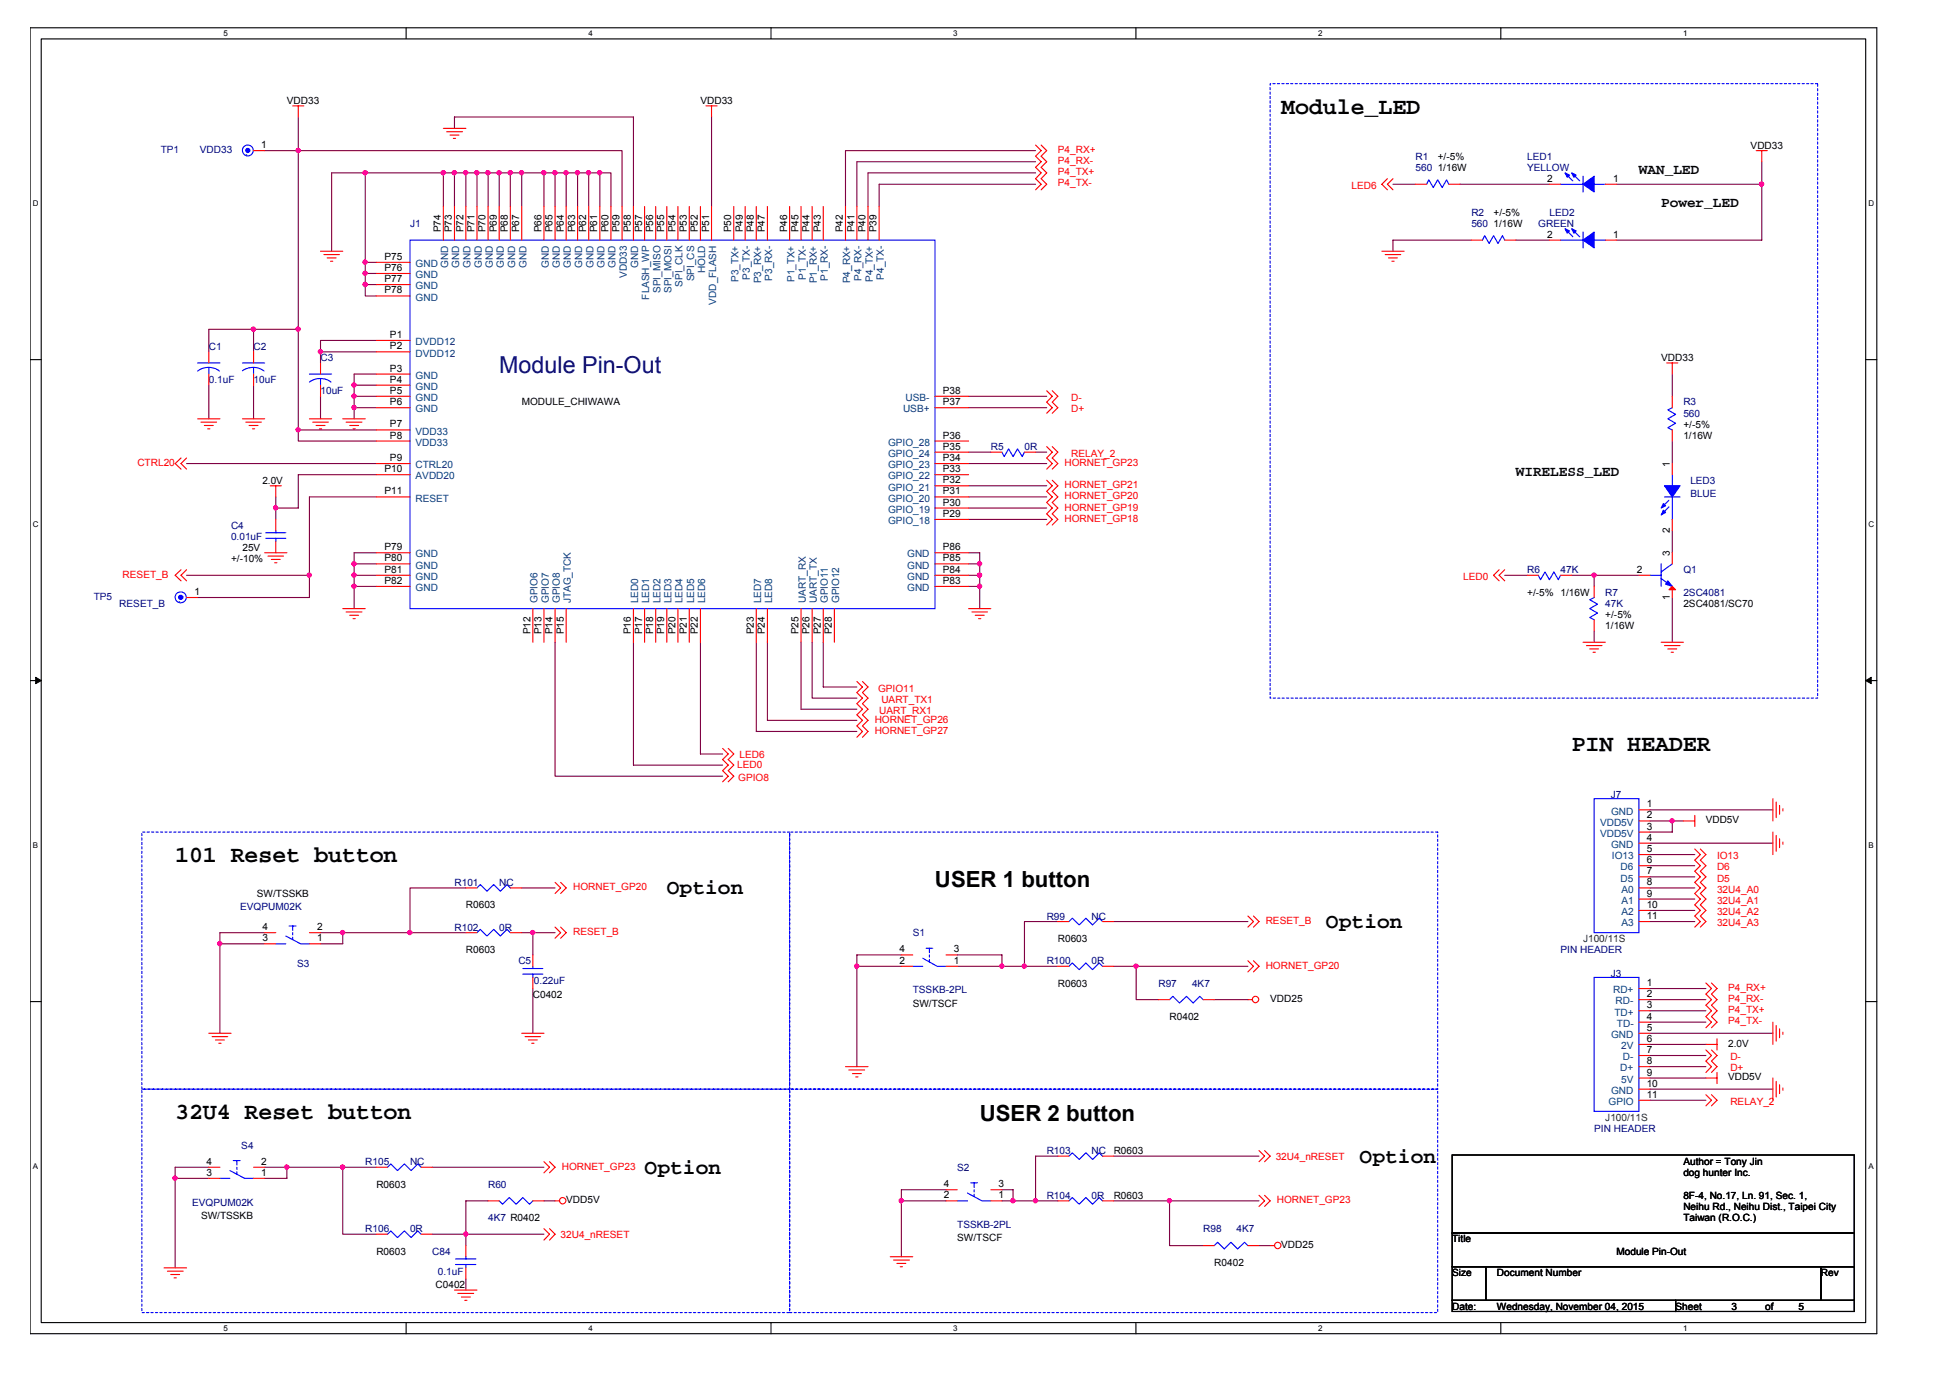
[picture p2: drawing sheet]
<svg xmlns="http://www.w3.org/2000/svg" width="297mm" height="210mm" viewBox="0 0 297 210" stroke-linecap="round" stroke-linejoin="round" font-family="sans-serif">
<defs><g id="words">
<g font-size="3.6">
<text x="195.2" y="17.4">Module_LED</text>
<text x="239.4" y="114.3">PIN HEADER</text>
<text x="26.7" y="131.4">101 Reset button</text>
<text x="26.7" y="170.5">32U4 Reset button</text>
</g>
<text font-size="3.6" fill="#000080" x="76" y="56.8">Module Pin-Out</text>
<g font-size="3.4">
<text x="142.4" y="135">USER 1 button</text>
<text x="149.2" y="170.8">USER 2 button</text>
</g>
<g font-size="3.2">
<text x="101.6" y="136.2">Option</text>
<text x="202" y="141.4">Option</text>
<text x="98.2" y="178.8">Option</text>
<text x="207.1" y="177.1">Option</text>
</g>
<g font-size="2.2">
<text x="249.7" y="26.5">WAN_LED</text>
<text x="253" y="31.6">Power_LED</text>
<text x="230.9" y="72.4">WIRELESS_LED</text>
</g>
<g font-size="1.5">
<text x="43.7" y="15.8">VDD33</text>
<text x="106.7" y="15.8">VDD33</text>
<text x="39.8" y="22.6">1</text>
<text x="266.7" y="22.6">VDD33</text>
<text x="219" y="24.3">+/-5%</text>
<text x="219" y="26">1/16W</text>
<text x="235.7" y="27.7">2</text>
<text x="245.7" y="27.7">1</text>
<text x="67.2" y="35.4" transform="rotate(-90 67.2 35.4)">P74</text>
<text x="68.8" y="35.4" transform="rotate(-90 68.8 35.4)">P73</text>
<text x="70.6" y="35.4" transform="rotate(-90 70.6 35.4)">P72</text>
<text x="72.3" y="35.4" transform="rotate(-90 72.3 35.4)">P71</text>
<text x="74" y="35.4" transform="rotate(-90 74 35.4)">P70</text>
<text x="75.7" y="35.4" transform="rotate(-90 75.7 35.4)">P69</text>
<text x="77.4" y="35.4" transform="rotate(-90 77.4 35.4)">P68</text>
<text x="79.1" y="35.4" transform="rotate(-90 79.1 35.4)">P67</text>
<text x="82.5" y="35.4" transform="rotate(-90 82.5 35.4)">P66</text>
<text x="84.2" y="35.4" transform="rotate(-90 84.2 35.4)">P65</text>
<text x="85.9" y="35.4" transform="rotate(-90 85.9 35.4)">P64</text>
<text x="87.6" y="35.4" transform="rotate(-90 87.6 35.4)">P63</text>
<text x="89.3" y="35.4" transform="rotate(-90 89.3 35.4)">P62</text>
<text x="91" y="35.4" transform="rotate(-90 91 35.4)">P61</text>
<text x="92.7" y="35.4" transform="rotate(-90 92.7 35.4)">P60</text>
<text x="94.4" y="35.4" transform="rotate(-90 94.4 35.4)">P59</text>
<text x="96.1" y="35.4" transform="rotate(-90 96.1 35.4)">P58</text>
<text x="97.8" y="35.4" transform="rotate(-90 97.8 35.4)">P57</text>
<text x="99.5" y="35.4" transform="rotate(-90 99.5 35.4)">P56</text>
<text x="101.2" y="35.4" transform="rotate(-90 101.2 35.4)">P55</text>
<text x="102.9" y="35.4" transform="rotate(-90 102.9 35.4)">P54</text>
<text x="104.6" y="35.4" transform="rotate(-90 104.6 35.4)">P53</text>
<text x="106.3" y="35.4" transform="rotate(-90 106.3 35.4)">P52</text>
<text x="108" y="35.4" transform="rotate(-90 108 35.4)">P51</text>
<text x="111.4" y="35.4" transform="rotate(-90 111.4 35.4)">P50</text>
<text x="113.1" y="35.4" transform="rotate(-90 113.1 35.4)">P49</text>
<text x="114.8" y="35.4" transform="rotate(-90 114.8 35.4)">P48</text>
<text x="116.5" y="35.4" transform="rotate(-90 116.5 35.4)">P47</text>
<text x="119.9" y="35.4" transform="rotate(-90 119.9 35.4)">P46</text>
<text x="121.6" y="35.4" transform="rotate(-90 121.6 35.4)">P45</text>
<text x="123.3" y="35.4" transform="rotate(-90 123.3 35.4)">P44</text>
<text x="125" y="35.4" transform="rotate(-90 125 35.4)">P43</text>
<text x="128.4" y="35.4" transform="rotate(-90 128.4 35.4)">P42</text>
<text x="130.1" y="35.4" transform="rotate(-90 130.1 35.4)">P41</text>
<text x="131.8" y="35.4" transform="rotate(-90 131.8 35.4)">P40</text>
<text x="133.5" y="35.4" transform="rotate(-90 133.5 35.4)">P39</text>
<text x="227.5" y="32.9">+/-5%</text>
<text x="227.5" y="34.5">1/16W</text>
<text x="58.6" y="39.6">P75</text>
<text x="58.6" y="41.3">P76</text>
<text x="235.7" y="36.2">2</text>
<text x="245.7" y="36.2">1</text>
<text x="58.6" y="43">P77</text>
<text x="58.6" y="44.7">P78</text>
<text x="59.4" y="51.5">P1</text>
<text x="59.4" y="53.2">P2</text>
<text x="59.4" y="56.6">P3</text>
<text x="59.4" y="58.3">P4</text>
<text x="59.4" y="60">P5</text>
<text x="143.6" y="60">P38</text>
<text x="253" y="55">VDD33</text>
<text x="59.4" y="65.1">P7</text>
<text x="59.4" y="61.7">P6</text>
<text x="79.5" y="61.8">MODULE_CHIWAWA</text>
<text x="143.6" y="61.7">P37</text>
<text x="256.4" y="65.2">+/-5%</text>
<text x="58.6" y="71.9">P10</text>
<text x="59.4" y="66.8">P8</text>
<text x="59.4" y="70.2">P9</text>
<text x="143.6" y="71.9">P33</text>
<text x="143.6" y="70.2">P34</text>
<text x="143.6" y="68.5">P35</text>
<text x="143.6" y="66.8">P36</text>
<text x="254.4" y="71.1" transform="rotate(-90 254.4 71.1)">1</text>
<text x="256.4" y="66.9">1/16W</text>
<text x="40" y="73.7">2.0V</text>
<text x="58.6" y="75.3">P11</text>
<text x="143.6" y="77">P30</text>
<text x="143.6" y="75.3">P31</text>
<text x="143.6" y="73.6">P32</text>
<text x="36.9" y="83.9">25V</text>
<text x="58.6" y="83.8">P79</text>
<text x="143.6" y="83.8">P86</text>
<text x="143.6" y="78.7">P29</text>
<text x="254.4" y="81.2" transform="rotate(-90 254.4 81.2)">2</text>
<text x="35.2" y="85.6">+/-10%</text>
<text x="58.6" y="85.5">P80</text>
<text x="58.6" y="87.2">P81</text>
<text x="58.6" y="88.9">P82</text>
<text x="143.6" y="88.9">P83</text>
<text x="143.6" y="87.2">P84</text>
<text x="143.6" y="85.5">P85</text>
<text x="249.3" y="87.2">2</text>
<text x="254.4" y="84.7" transform="rotate(-90 254.4 84.7)">3</text>
<text x="29.6" y="90.6">1</text>
<text x="232.6" y="90.7">+/-5% 1/16W</text>
<text x="244.5" y="94.1">+/-5%</text>
<text x="244.5" y="95.8">1/16W</text>
<text x="254.4" y="91.4" transform="rotate(-90 254.4 91.4)">1</text>
<text x="256.4" y="92.4">2SC4081/SC70</text>
<text x="80.8" y="96.6" transform="rotate(-90 80.8 96.6)">P12</text>
<text x="82.5" y="96.6" transform="rotate(-90 82.5 96.6)">P13</text>
<text x="84.2" y="96.6" transform="rotate(-90 84.2 96.6)">P14</text>
<text x="85.9" y="96.6" transform="rotate(-90 85.9 96.6)">P15</text>
<text x="96.1" y="96.6" transform="rotate(-90 96.1 96.6)">P16</text>
<text x="97.8" y="96.6" transform="rotate(-90 97.8 96.6)">P17</text>
<text x="99.5" y="96.6" transform="rotate(-90 99.5 96.6)">P18</text>
<text x="101.2" y="96.6" transform="rotate(-90 101.2 96.6)">P19</text>
<text x="102.9" y="96.6" transform="rotate(-90 102.9 96.6)">P20</text>
<text x="104.6" y="96.6" transform="rotate(-90 104.6 96.6)">P21</text>
<text x="106.3" y="96.6" transform="rotate(-90 106.3 96.6)">P22</text>
<text x="114.8" y="96.6" transform="rotate(-90 114.8 96.6)">P23</text>
<text x="116.5" y="96.6" transform="rotate(-90 116.5 96.6)">P24</text>
<text x="121.6" y="96.6" transform="rotate(-90 121.6 96.6)">P25</text>
<text x="123.3" y="96.6" transform="rotate(-90 123.3 96.6)">P26</text>
<text x="125" y="96.6" transform="rotate(-90 125 96.6)">P27</text>
<text x="126.7" y="96.6" transform="rotate(-90 126.7 96.6)">P28</text>
<text x="250.8" y="123">1</text>
<text x="250.8" y="124.7">2</text>
<text x="259.9" y="125.4">VDD5V</text>
<text x="250.8" y="128.1">4</text>
<text x="250.8" y="126.4">3</text>
<text x="250.8" y="131.5">6</text>
<text x="250.8" y="129.8">5</text>
<text x="39.1" y="136.7">SW/TSSKB</text>
<text x="250.8" y="136.6">9</text>
<text x="250.8" y="134.9">8</text>
<text x="250.8" y="133.2">7</text>
<text x="40" y="143.4">3</text>
<text x="40" y="141.7">4</text>
<text x="48.3" y="143.4">1</text>
<text x="48.3" y="141.7">2</text>
<text x="71" y="138.3">R0603</text>
<text x="161.1" y="143.5">R0603</text>
<text x="250.8" y="138.3">10</text>
<text x="250.8" y="140">11</text>
<text x="71" y="145.2">R0603</text>
<text x="137" y="146.8">2</text>
<text x="137" y="145.1">4</text>
<text x="145.3" y="146.8">1</text>
<text x="145.3" y="145.1">3</text>
<text x="81.2" y="152">C0402</text>
<text x="139" y="153.3">SW/TSCF</text>
<text x="161.1" y="150.3">R0603</text>
<text x="178.2" y="155.4">R0402</text>
<text x="193.5" y="152.7">VDD25</text>
<text x="250.8" y="151.9">2</text>
<text x="250.8" y="150.2">1</text>
<text x="250.8" y="155.3">4</text>
<text x="250.8" y="153.6">3</text>
<text x="250.8" y="157">5</text>
<text x="250.8" y="158.7">6</text>
<text x="250.8" y="160.4">7</text>
<text x="263.2" y="159.5">2.0V</text>
<text x="250.8" y="165.5">10</text>
<text x="250.8" y="167.2">11</text>
<text x="250.8" y="163.8">9</text>
<text x="250.8" y="162.1">8</text>
<text x="263.2" y="164.5">VDD5V</text>
<text x="31.5" y="179.1">3</text>
<text x="31.5" y="177.4">4</text>
<text x="39.8" y="179.1">1</text>
<text x="39.8" y="177.4">2</text>
<text x="169.6" y="175.8">R0603</text>
<text x="256.4" y="179.2">dog hunter Inc.</text>
<text x="256.4" y="177.5">Author = Tony Jin</text>
<text x="30.6" y="185.7">SW/TSSKB</text>
<text x="57.3" y="180.9">R0603</text>
<text x="86.2" y="183.3">VDD5V</text>
<text x="143.8" y="182.5">2</text>
<text x="143.8" y="180.8">4</text>
<text x="152.1" y="182.5">1</text>
<text x="152.1" y="180.8">3</text>
<text x="169.6" y="182.6">R0603</text>
<text x="256.4" y="182.6">8F-4, No.17, Ln. 91, Sec. 1,</text>
<text x="256.4" y="184.3">Neihu Rd., Neihu Dist., Taipei City</text>
<text x="57.3" y="191.1">R0603</text>
<text x="145.8" y="189.1">SW/TSCF</text>
<text x="195.2" y="190.1">VDD25</text>
<text x="221.2" y="189.2">Title</text>
<text x="246.2" y="191.1">Module Pin-Out</text>
<text x="256.4" y="186">Taiwan (R.O.C.)</text>
<text x="66.4" y="196.2">C0402</text>
<text x="185" y="192.8">R0402</text>
<text x="221.2" y="194.4">Size</text>
<text x="228" y="194.4">Document Number</text>
<text x="277.4" y="194.4">Rev</text>
<text x="221.2" y="199.5">Date:</text>
<text x="228" y="199.5">Wednesday, November 04, 2015</text>
<text x="255.2" y="199.5">Sheet</text>
<text x="263.8" y="199.5">3</text>
<text x="268.9" y="199.5">of</text>
<text x="274" y="199.5">5</text>
</g>
<g font-size="1.5" fill="#000080">
<text x="24.5" y="23.3">TP1</text>
<text x="30.5" y="23.3">VDD33</text>
<text x="215.6" y="24.3">R1</text>
<text x="215.6" y="26">560</text>
<text x="232.6" y="24.3">LED1</text>
<text x="232.6" y="26">YELLOW</text>
<text x="62.5" y="34.5">J1</text>
<text x="224.1" y="32.9">R2</text>
<text x="224.1" y="34.5">560</text>
<text x="234.3" y="34.5">GREEN</text>
<text x="236" y="32.9">LED2</text>
<text x="31.8" y="53.3">C1</text>
<text x="38.6" y="53.3">C2</text>
<text x="31.8" y="58.4">0.1uF</text>
<text x="38.6" y="58.4">10uF</text>
<text x="48.8" y="55">C3</text>
<text x="48.8" y="60.1">10uF</text>
<text x="256.4" y="61.8">R3</text>
<text x="256.4" y="63.5">560</text>
<text x="150.9" y="68.6">R5</text>
<text x="156.1" y="68.6">0R</text>
<text x="257.5" y="73.7">LED3</text>
<text x="257.5" y="75.7">BLUE</text>
<text x="35.2" y="80.5">C4</text>
<text x="35.2" y="82.2">0.01uF</text>
<text x="232.6" y="87.3">R6</text>
<text x="237.7" y="87.3">47K</text>
<text x="256.4" y="87.3">Q1</text>
<text x="14.3" y="91.4">TP5</text>
<text x="18.2" y="92.4">RESET_B</text>
<text x="244.5" y="90.7">R7</text>
<text x="244.5" y="92.4">47K</text>
<text x="256.4" y="90.7">2SC4081</text>
<text x="245.4" y="121.5">J7</text>
<text x="69.2" y="135">R101</text>
<text x="76" y="135">NC</text>
<text x="36.6" y="138.7">EVQPUM02K</text>
<text x="69.2" y="141.8">R102</text>
<text x="76" y="141.8">0R</text>
<text x="139" y="142.6">S1</text>
<text x="159.4" y="140.1">R99</text>
<text x="166.3" y="140.1">NC</text>
<text x="45.3" y="147.4">S3</text>
<text x="79" y="146.9">C5</text>
<text x="81.3" y="149.9">0.22uF</text>
<text x="159.4" y="146.9">R100</text>
<text x="166.3" y="146.9">0R</text>
<text x="237.7" y="145.2">PIN HEADER</text>
<text x="245.4" y="148.8">J3</text>
<text x="139" y="151.3">TSSKB-2PL</text>
<text x="176.5" y="150.3">R97</text>
<text x="181.6" y="150.3">4K7</text>
<text x="242.8" y="172.4">PIN HEADER</text>
<text x="36.8" y="175">S4</text>
<text x="55.6" y="177.5">R105</text>
<text x="62.5" y="177.5">NC</text>
<text x="145.8" y="178.3">S2</text>
<text x="159.4" y="175.8">R103</text>
<text x="166.3" y="175.8">NC</text>
<text x="29.3" y="183.6">EVQPUM02K</text>
<text x="74.4" y="180.9">R60</text>
<text x="159.4" y="182.6">R104</text>
<text x="166.3" y="182.6">0R</text>
<text x="55.6" y="187.7">R106</text>
<text x="62.5" y="187.7">0R</text>
<text x="65.8" y="191.1">C84</text>
<text x="74.4" y="186">4K7 R0402</text>
<text x="145.8" y="187">TSSKB-2PL</text>
<text x="183.3" y="187.7">R98</text>
<text x="188.4" y="187.7">4K7</text>
<text x="66.7" y="194.2">0.1uF</text>
</g>
<g font-size="1.5" fill="#004080">
<text x="37.4" y="23.7">.</text>
<text x="63.3" y="40.7">GND</text>
<text x="68.3" y="40.8" transform="rotate(-90 68.3 40.8)">GND</text>
<text x="69.9" y="40.8" transform="rotate(-90 69.9 40.8)">GND</text>
<text x="71.7" y="40.8" transform="rotate(-90 71.7 40.8)">GND</text>
<text x="73.4" y="40.8" transform="rotate(-90 73.4 40.8)">GND</text>
<text x="75.1" y="40.8" transform="rotate(-90 75.1 40.8)">GND</text>
<text x="76.8" y="40.8" transform="rotate(-90 76.8 40.8)">GND</text>
<text x="78.5" y="40.8" transform="rotate(-90 78.5 40.8)">GND</text>
<text x="80.2" y="40.8" transform="rotate(-90 80.2 40.8)">GND</text>
<text x="83.6" y="40.8" transform="rotate(-90 83.6 40.8)">GND</text>
<text x="85.3" y="40.8" transform="rotate(-90 85.3 40.8)">GND</text>
<text x="87" y="40.8" transform="rotate(-90 87 40.8)">GND</text>
<text x="88.7" y="40.8" transform="rotate(-90 88.7 40.8)">GND</text>
<text x="90.4" y="40.8" transform="rotate(-90 90.4 40.8)">GND</text>
<text x="92.1" y="40.8" transform="rotate(-90 92.1 40.8)">GND</text>
<text x="93.8" y="40.8" transform="rotate(-90 93.8 40.8)">GND</text>
<text x="97.2" y="40.8" transform="rotate(-90 97.2 40.8)">GND</text>
<text x="107.4" y="41.7" transform="rotate(-90 107.4 41.7)">HOLD</text>
<text x="63.3" y="42.4">GND</text>
<text x="63.3" y="44.1">GND</text>
<text x="63.3" y="45.8">GND</text>
<text x="95.5" y="42.3" transform="rotate(-90 95.5 42.3)">VDD33</text>
<text x="98.9" y="45.6" transform="rotate(-90 98.9 45.6)">FLASH_WP</text>
<text x="100.6" y="44.6" transform="rotate(-90 100.6 44.6)">SPI_MISO</text>
<text x="102.3" y="44.6" transform="rotate(-90 102.3 44.6)">SPI_MOSI</text>
<text x="104" y="43.7" transform="rotate(-90 104 43.7)">SPI_CLK</text>
<text x="105.7" y="42.8" transform="rotate(-90 105.7 42.8)">SPI_CS</text>
<text x="109.1" y="46.4" transform="rotate(-90 109.1 46.4)">VDD_FLASH</text>
<text x="112.5" y="43" transform="rotate(-90 112.5 43)">P3_TX+</text>
<text x="114.2" y="42.6" transform="rotate(-90 114.2 42.6)">P3_TX-</text>
<text x="115.9" y="43.1" transform="rotate(-90 115.9 43.1)">P3_RX+</text>
<text x="117.6" y="42.8" transform="rotate(-90 117.6 42.8)">P3_RX-</text>
<text x="121" y="43" transform="rotate(-90 121 43)">P1_TX+</text>
<text x="122.7" y="42.6" transform="rotate(-90 122.7 42.6)">P1_TX-</text>
<text x="124.4" y="43.1" transform="rotate(-90 124.4 43.1)">P1_RX+</text>
<text x="126.1" y="42.8" transform="rotate(-90 126.1 42.8)">P1_RX-</text>
<text x="129.5" y="43.1" transform="rotate(-90 129.5 43.1)">P4_RX+</text>
<text x="131.2" y="42.8" transform="rotate(-90 131.2 42.8)">P4_RX-</text>
<text x="132.9" y="43" transform="rotate(-90 132.9 43)">P4_TX+</text>
<text x="134.6" y="42.6" transform="rotate(-90 134.6 42.6)">P4_TX-</text>
<text x="63.3" y="52.6">DVDD12</text>
<text x="63.3" y="54.3">DVDD12</text>
<text x="63.3" y="57.7">GND</text>
<text x="63.3" y="59.4">GND</text>
<text x="63.3" y="61.1">GND</text>
<text x="63.3" y="62.8">GND</text>
<text x="137.6" y="62.8">USB+</text>
<text x="137.9" y="61.1">USB-</text>
<text x="63.3" y="66.2">VDD33</text>
<text x="63.3" y="67.9">VDD33</text>
<text x="63.3" y="71.3">CTRL20</text>
<text x="135.3" y="71.3">GPIO_23</text>
<text x="135.3" y="69.6">GPIO_24</text>
<text x="135.3" y="67.9">GPIO_28</text>
<text x="63.3" y="76.4">RESET</text>
<text x="63.3" y="73">AVDD20</text>
<text x="135.3" y="76.4">GPIO_20</text>
<text x="135.3" y="74.7">GPIO_21</text>
<text x="135.3" y="73">GPIO_22</text>
<text x="135.3" y="79.8">GPIO_18</text>
<text x="135.3" y="78.1">GPIO_19</text>
<text x="63.3" y="84.9">GND</text>
<text x="63.3" y="86.6">GND</text>
<text x="63.3" y="88.3">GND</text>
<text x="138.2" y="88.3">GND</text>
<text x="138.2" y="86.6">GND</text>
<text x="138.2" y="84.9">GND</text>
<text x="27.1" y="91.7">.</text>
<text x="63.3" y="90">GND</text>
<text x="81.9" y="91.9" transform="rotate(-90 81.9 91.9)">GPIO6</text>
<text x="83.6" y="91.9" transform="rotate(-90 83.6 91.9)">GPIO7</text>
<text x="85.3" y="91.9" transform="rotate(-90 85.3 91.9)">GPIO8</text>
<text x="87" y="91.9" transform="rotate(-90 87 91.9)">JTAG_TCK</text>
<text x="97.2" y="91.9" transform="rotate(-90 97.2 91.9)">LED0</text>
<text x="98.9" y="91.9" transform="rotate(-90 98.9 91.9)">LED1</text>
<text x="100.6" y="91.9" transform="rotate(-90 100.6 91.9)">LED2</text>
<text x="102.3" y="91.9" transform="rotate(-90 102.3 91.9)">LED3</text>
<text x="104" y="91.9" transform="rotate(-90 104 91.9)">LED4</text>
<text x="105.7" y="91.9" transform="rotate(-90 105.7 91.9)">LED5</text>
<text x="107.4" y="91.9" transform="rotate(-90 107.4 91.9)">LED6</text>
<text x="115.9" y="91.9" transform="rotate(-90 115.9 91.9)">LED7</text>
<text x="117.6" y="91.9" transform="rotate(-90 117.6 91.9)">LED8</text>
<text x="122.7" y="91.9" transform="rotate(-90 122.7 91.9)">UART_RX</text>
<text x="124.4" y="91.9" transform="rotate(-90 124.4 91.9)">UART_TX</text>
<text x="126.1" y="91.9" transform="rotate(-90 126.1 91.9)">GPIO11</text>
<text x="127.8" y="91.9" transform="rotate(-90 127.8 91.9)">GPIO12</text>
<text x="138.2" y="90">GND</text>
<text x="243.7" y="125.8">VDD5V</text>
<text x="245.4" y="124.1">GND</text>
<text x="243.7" y="127.5">VDD5V</text>
<text x="245.4" y="129.2">GND</text>
<text x="245.5" y="130.9">IO13</text>
<text x="246.9" y="132.6">D6</text>
<text x="246.9" y="134.3">D5</text>
<text x="247" y="137.7">A1</text>
<text x="247" y="136">A0</text>
<text x="247" y="139.4">A2</text>
<text x="247" y="141.1">A3</text>
<text x="245.7" y="151.3">RD+</text>
<text x="245.9" y="154.7">TD+</text>
<text x="246.1" y="153">RD-</text>
<text x="245.4" y="158.1">GND</text>
<text x="246.3" y="156.4">TD-</text>
<text x="246.9" y="159.8">2V</text>
<text x="247.2" y="161.5">D-</text>
<text x="245.4" y="166.6">GND</text>
<text x="246.8" y="163.2">D+</text>
<text x="246.9" y="164.9">5V</text>
<text x="245" y="168.3">GPIO</text>
</g>
<g font-size="1.5" fill="#f00">
<text x="161.1" y="23.3">P4_RX+</text>
<text x="161.1" y="28.4">P4_TX-</text>
<text x="161.1" y="26.7">P4_TX+</text>
<text x="161.1" y="25">P4_RX-</text>
<text x="205.9" y="28.8">LED6</text>
<text x="163.2" y="62.8">D+</text>
<text x="163.2" y="61.1">D-</text>
<text x="20.9" y="71">CTRL20</text>
<text x="162.2" y="71">HORNET_GP23</text>
<text x="163.2" y="69.6">RELAY_2</text>
<text x="162.2" y="74.4">HORNET_GP21</text>
<text x="162.2" y="76.1">HORNET_GP20</text>
<text x="162.2" y="77.8">HORNET_GP19</text>
<text x="162.2" y="79.5">HORNET_GP18</text>
<text x="18.7" y="88">RESET_B</text>
<text x="222.9" y="88.3">LED0</text>
<text x="133.7" y="105.4">GPIO11</text>
<text x="134.3" y="107.1">UART_TX1</text>
<text x="133.2" y="110.1">HORNET_GP26</text>
<text x="133.2" y="111.8">HORNET_GP27</text>
<text x="133.9" y="108.8">UART_RX1</text>
<text x="112.3" y="116.9">LED0</text>
<text x="112.5" y="119">GPIO8</text>
<text x="112.7" y="115.4">LED6</text>
<text x="261.5" y="130.9">IO13</text>
<text x="87.3" y="135.6">HORNET_GP20</text>
<text x="261.5" y="136">32U4_A0</text>
<text x="261.5" y="137.7">32U4_A1</text>
<text x="261.5" y="134.3">D5</text>
<text x="261.5" y="132.6">D6</text>
<text x="87.3" y="142.5">RESET_B</text>
<text x="192.8" y="140.8">RESET_B</text>
<text x="261.5" y="139.4">32U4_A2</text>
<text x="261.5" y="141.1">32U4_A3</text>
<text x="192.8" y="147.5">HORNET_GP20</text>
<text x="263.2" y="154.3">P4_TX+</text>
<text x="263.2" y="152.7">P4_RX-</text>
<text x="263.2" y="151">P4_RX+</text>
<text x="263.2" y="156">P4_TX-</text>
<text x="263.6" y="161.5">D-</text>
<text x="263.6" y="163.2">D+</text>
<text x="263.6" y="168.3">RELAY_2</text>
<text x="85.6" y="178.2">HORNET_GP23</text>
<text x="194.3" y="176.7">32U4_nRESET</text>
<text x="194.5" y="183.3">HORNET_GP23</text>
<text x="85.4" y="188.6">32U4_nRESET</text>
</g>
<g font-size="1.5" fill="#008000">
<text x="241.1" y="143.5">J100/11S</text>
<text x="244.5" y="170.7">J100/11S</text>
</g>
<g font-size="1.2">
<text x="34.1" y="5.5">5</text>
<text x="89.6" y="5.5">4</text>
<text x="145.2" y="5.5">3</text>
<text x="200.8" y="5.5">2</text>
<text x="256.4" y="5.5">1</text>
<text x="5" y="31.5">D</text>
<text x="284.6" y="31.5">D</text>
<text x="5" y="80.3">C</text>
<text x="284.6" y="80.3">C</text>
<text x="5" y="129.2">B</text>
<text x="284.6" y="129.2">B</text>
<text x="5" y="178.1">A</text>
<text x="284.6" y="178.1">A</text>
<text x="34.1" y="202.7">5</text>
<text x="89.6" y="202.7">4</text>
<text x="145.2" y="202.7">3</text>
<text x="200.8" y="202.7">2</text>
<text x="256.4" y="202.7">1</text>
</g>
</g></defs>
<path d="M4.6 4.2h281.3v199h-281.3zM6.3 5.9h277.9v195.6h-277.9z" fill="none" stroke="#000" stroke-width=".17"/>
<g fill="#fff">
<path d="M34.1 4.4h.6v1.4h-.6z"/>
<path d="M34.1 201.6h.6v1.4h-.6z"/>
</g>
<path d="M61.9 4.2v1.7M61.9 201.5v1.7" fill="none" stroke="#000" stroke-width=".17"/>
<g fill="#fff">
<path d="M89.6 4.4h.7v1.4h-.7z"/>
<path d="M89.6 201.6h.7v1.4h-.7z"/>
</g>
<path d="M117.4 4.2v1.7M117.4 201.5v1.7" fill="none" stroke="#000" stroke-width=".17"/>
<g fill="#fff">
<path d="M145.2 4.4h.7v1.4h-.7z"/>
<path d="M145.2 201.6h.7v1.4h-.7z"/>
</g>
<path d="M173 4.2v1.7M173 201.5v1.7" fill="none" stroke="#000" stroke-width=".17"/>
<g fill="#fff">
<path d="M200.8 4.4h.6v1.4h-.6z"/>
<path d="M200.8 201.6h.6v1.4h-.6z"/>
</g>
<path d="M228.6 4.2v1.7M228.6 201.5v1.7" fill="none" stroke="#000" stroke-width=".17"/>
<g fill="#fff">
<path d="M256.4 4.4h.6v1.4h-.6z"/>
<path d="M256.4 201.6h.6v1.4h-.6z"/>
<path d="M5 30.4h.8v1.3h-.8z"/>
<path d="M284.6 30.4h.8v1.3h-.8z"/>
<path d="M5 79.2h.8v1.4h-.8z"/>
<path d="M284.6 79.2h.8v1.4h-.8z"/>
</g>
<path d="M4.6 54.8h1.7M284.2 54.8h1.7" fill="none" stroke="#000" stroke-width=".17"/>
<g fill="#fff">
<path d="M5 128.1h.8v1.4h-.8z"/>
<path d="M284.6 128.1h.8v1.4h-.8z"/>
</g>
<path d="M4.6 103.7h1.7M284.2 103.7h1.7" fill="none" stroke="#000" stroke-width=".17"/>
<path d="M5.4 103.2l.9 .5-.9 .4zM284.2 103.7l.8-.5v.9z" fill="#000" stroke="#000" stroke-width=".15"/>
<g fill="#fff">
<path d="M5 177h.8v1.3h-.8z"/>
<path d="M284.6 177h.8v1.3h-.8z"/>
</g>
<path d="M4.6 152.6h1.7M284.2 152.6h1.7M221.2 175.9h61.3v11.9h-61.3zM221.2 187.8h61.3v5.2h-61.3zM221.2 193h5.1v5.1h-5.1zM221.2 198.1h34v1.7h-34zM226.3 193h51.1v5.1h-51.1zM255.2 198.1h27.3v1.7h-27.3zM277.4 193h5.1v5.1h-5.1z" fill="none" stroke="#000" stroke-width=".17"/>
<path d="M193.5 12.7h83.4v93.6h-83.4zM21.6 126.7h98.7v39.2h-98.7zM120.3 126.7h98.7v39.2h-98.7zM21.6 165.9h98.7v34h-98.7zM120.3 165.9h98.7v34h-98.7z" fill="none" stroke="#00f" stroke-width=".17" stroke-dasharray=".3 .3"/>
<g fill="none" stroke="#800040" stroke-width=".17">
<path d="M45.4 17.8v32.4M69.2 19.6v-1.8h27.3v13.7M108.4 17.8v13.7M40.3 22.9h54.5v8.6M55.6 26.3v13.7h1.7M55.6 40v3.3M67.5 26.3v5.2M69.2 26.3h1.8v5.2M69.2 26.3v5.2M69.2 26.3h-18.7v12M71 26.3h1.7M72.7 26.3h1.7v5.2"/>
<path d="M72.7 26.3v5.2M74.4 26.3h1.6v5.2M76 26.3h1.7v5.2M77.7 26.3h1.8v5.2M79.5 26.3h3.4v5.2M82.9 26.3h1.7v5.2M84.6 26.3h1.6v5.2M86.2 26.3h1.8v5.2M88 26.3h1.7v5.2M89.7 26.3h1.7v5.2M91.4 26.3h1.7v5.2M157.7 28.1h-23.8v3.4"/>
<path d="M157.7 26.3h-25.5v5.2M157.7 24.6h-27.2v6.9M157.7 22.9h-28.9v8.6M212.2 28.1h3.4M222.4 28.1h13.6M224.1 36.6h-11.9v1.7M230.9 36.6h5.1M246.2 28.1h22.2M268.4 24.6v12h-22.2M31.8 58.7v5.1M38.6 50.2v3.4M38.6 58.7v5.1"/>
<path d="M45.4 50.2v15.3h11.9M45.4 50.2h-13.6v3.4M48.8 53.6h8.5M53.9 58.7h3.4M55.6 43.3v1.8h1.7M55.6 41.7h1.7M55.6 43.3h1.7M57.3 51.9h-8.5v3.4M57.3 57h-3.4v3.4M254.7 57v3.4M28.4 70.6h28.9M42 75.7v3.4"/>
<path d="M45.4 65.5v1.7h11.9M48.8 60.4v3.4M53.9 60.4v1.7h3.4M53.9 60.4h3.4M53.9 62.1v1.7M57.3 72.3h-11.9v5.1h-3.4M57.3 75.7h-10.2v15.3h-17M147.5 77.4h11.9M147.5 75.7h11.9M147.5 70.6h11.9M147.5 60.4h11.9M147.5 68.9h3.4"/>
<path d="M147.5 79.1h11.9M147.5 74h11.9M147.5 62.1h11.9M157.7 68.9h1.7M254.7 67.2v3.4M28.4 87.6h18.7M53.9 89.3h3.4M53.9 87.6h3.4M53.9 85.9h3.4M57.3 84.2h-3.4v8.5M84.6 97.8v20.4h25.5M96.5 97.8v18.7h13.6"/>
<path d="M106.7 97.8v17h3.4M115.2 97.8v13.6h15.3M116.9 97.8v11.9h13.6M122 97.8v10.2h8.5M123.7 97.8v8.5h6.8M125.4 97.8v6.8h5.1M147.5 84.2h1.7v8.5M147.5 89.3h1.7M147.5 87.6h1.7M147.5 85.9h1.7M229.2 87.6h3.4M239.4 87.6h10.3"/>
<path d="M242.8 87.6v1.7M242.8 96.1v1.7M254.7 80.8v3.4M254.7 91v6.8M71 135.3h-8.5v6.8M79.5 135.3h5.1M251.3 125.1h5.1M251.3 123.4h18.8M251.3 128.4h18.8M251.3 130.2h6.9M251.3 135.3h6.9M251.3 131.9h6.9"/>
<path d="M251.3 133.6h6.9M251.3 136.9h6.9M251.3 138.7h6.9M254.7 125.1v1.6h-3.4M33.5 143.8h6.8M40.3 142.1h-6.8v15.3M48.8 142.1h22.2M52.2 142.1v1.7h-3.4M79.5 142.1h5.1M81.2 142.1v3.4M81.2 150.6v6.8M130.5 147.2h6.8"/>
<path d="M137.3 145.5h-6.8v17M145.8 145.5h6.8v1.7M145.8 147.2h15.3M161.1 140.4h-5v6.8M169.6 147.2h3.5v5.1h3.4M169.6 140.4h20.5M173.1 147.2h17M185 152.3h5.1M251.3 150.6h8.6M251.3 152.3h8.6M251.3 154h8.6M251.3 155.7h8.6"/>
<path d="M251.3 157.4h18.8M251.3 140.4h6.9M251.3 159.1h8.6M26.7 179.5h5.1M31.8 177.8h-5.1v15.3M40.3 177.8h3.4v1.7h-3.4M43.7 177.8h13.6M52.2 177.8v10.2h5.1M65.8 177.8h17.1M161.1 176.1h-3.4v6.8M169.6 176.1h22.2M251.3 164.2h8.6"/>
<path d="M251.3 162.5h8.6M251.3 160.8h8.6M251.3 165.9h18.8M251.3 167.6h8.6M65.8 188h17.1M71 194.8v1.7M74.4 182.9h-3.4v6.8M82.9 182.9h1.7M137.3 182.9h6.8M144.1 181.2h-6.8v10.2M152.6 181.2h1.7v1.7M152.6 182.9h8.5"/>
<path d="M169.6 182.9h8.6v6.8h5.1M178.2 182.9h13.6M191.8 189.7h1.7"/>
</g>
<g fill="#f0f" stroke="#f0f" stroke-width=".17">
<circle cx="42" cy="77.4" r=".32"/>
<circle cx="45.4" cy="65.5" r=".32"/>
<circle cx="45.4" cy="50.1" r=".32"/>
<circle cx="53.9" cy="58.6" r=".32"/>
<circle cx="53.9" cy="62.1" r=".32"/>
<circle cx="53.9" cy="60.3" r=".32"/>
<circle cx="38.6" cy="50.1" r=".32"/>
<circle cx="45.4" cy="22.9" r=".32"/>
<circle cx="91.3" cy="26.3" r=".32"/>
<circle cx="89.7" cy="26.3" r=".32"/>
<circle cx="88" cy="26.3" r=".32"/>
<circle cx="86.2" cy="26.3" r=".32"/>
<circle cx="84.5" cy="26.3" r=".32"/>
<circle cx="82.8" cy="26.3" r=".32"/>
<circle cx="79.4" cy="26.3" r=".32"/>
<circle cx="149.2" cy="89.3" r=".32"/>
<circle cx="149.2" cy="87.6" r=".32"/>
<circle cx="149.2" cy="85.9" r=".32"/>
<circle cx="77.7" cy="26.3" r=".32"/>
<circle cx="76" cy="26.3" r=".32"/>
<circle cx="74.3" cy="26.3" r=".32"/>
<circle cx="72.6" cy="26.3" r=".32"/>
<circle cx="69.2" cy="26.3" r=".32"/>
<circle cx="70.9" cy="26.3" r=".32"/>
<circle cx="67.5" cy="26.3" r=".32"/>
<circle cx="55.6" cy="39.9" r=".32"/>
<circle cx="55.6" cy="26.3" r=".32"/>
<circle cx="55.6" cy="41.6" r=".32"/>
<circle cx="55.6" cy="43.3" r=".32"/>
<circle cx="53.9" cy="89.3" r=".32"/>
<circle cx="53.9" cy="87.6" r=".32"/>
<circle cx="53.9" cy="85.9" r=".32"/>
<circle cx="48.8" cy="53.6" r=".32"/>
<circle cx="33.5" cy="143.7" r=".32"/>
<circle cx="47.1" cy="87.6" r=".32"/>
<circle cx="242.8" cy="87.6" r=".32"/>
<circle cx="268.3" cy="28" r=".32"/>
<circle cx="130.5" cy="147.2" r=".32"/>
<circle cx="254.7" cy="125" r=".32"/>
<circle cx="26.7" cy="179.5" r=".32"/>
<circle cx="154.3" cy="182.9" r=".32"/>
<circle cx="137.3" cy="182.9" r=".32"/>
<circle cx="173" cy="147.2" r=".32"/>
<circle cx="156" cy="147.2" r=".32"/>
<circle cx="152.6" cy="147.2" r=".32"/>
<circle cx="178.1" cy="182.9" r=".32"/>
<circle cx="157.7" cy="182.9" r=".32"/>
<circle cx="70.9" cy="188" r=".32"/>
<circle cx="52.2" cy="177.8" r=".32"/>
<circle cx="81.1" cy="142" r=".32"/>
<circle cx="62.4" cy="142" r=".32"/>
<circle cx="52.2" cy="142" r=".32"/>
<circle cx="43.7" cy="177.8" r=".32"/>
</g>
<g fill="none" stroke="#f00" stroke-width=".17">
<path d="M44.6 16.1h1.7M45.4 16.1v1.7M67.5 19.6h3.5M107.5 16.1h1.7M108.4 16.1v1.7M38.6 22.9h1.7M48.8 38.3h3.4M49.3 38.8h2.4M49.8 39.3h1.4M50.3 39.8h.4M57.3 40h5.2M67.5 31.5v5.1"/>
<path d="M68 20.1h2.5M68.6 20.6h1.3M69.1 21.1h.3M69.2 31.5v5.1M71 31.5v5.1M72.7 31.5v5.1M74.4 31.5v5.1M76 31.5v5.1M77.7 31.5v5.1M79.5 31.5v5.1M82.9 31.5v5.1M84.6 31.5v5.1"/>
<path d="M86.2 31.5v5.1M88 31.5v5.1M89.7 31.5v5.1M91.4 31.5v5.1M93.1 31.5v5.1M94.8 31.5v5.1M96.5 31.5v5.1M98.2 31.5v5.1M99.9 31.5v5.1M101.6 31.5v5.1M103.3 31.5v5.1M105 31.5v5.1"/>
<path d="M106.7 31.5v5.1M108.4 31.5v5.1M111.8 31.5v5.1M113.5 31.5v5.1M115.2 31.5v5.1M116.9 31.5v5.1M120.3 31.5v5.1M122 31.5v5.1M123.7 31.5v5.1M125.4 31.5v5.1M128.8 31.5v5.1M130.5 31.5v5.1"/>
<path d="M132.2 31.5v5.1M133.9 31.5v5.1M157.7 22.1l.9 .8-.9 .9 .9 .8-.9 .9 .9 .8-.9 .9 .9 .9-.9 .8M158.6 22.1l.8 .8-.8 .9 .8 .8-.8 .9 .8 .8-.8 .9 .8 .9-.8 .8M210.5 38.3h3.4M211 38.8h2.4M211.3 27.2l-.8 .9 .8 .8M211.5 39.3h1.4M212 39.8h.4M212.2 27.2l-.9 .9 .9 .8M215.6 28.1h1.7M220.7 28.1h1.7"/>
<path d="M224.1 36.6h1.7M229.2 36.6h1.7M236 28.1h1.7M236 36.6h1.7M244.5 28.1h1.7M244.5 36.6h1.7M267.5 22.9h1.7M268.4 22.9v1.7M31.8 53.6v1.7M31.8 57v1.7M38.6 53.6v1.7M38.6 57v1.7"/>
<path d="M48.8 55.3v1.7M48.8 58.7v1.7M57.3 51.9h5.2M57.3 53.6h5.2M57.3 57h5.2M57.3 58.7h5.2M57.3 41.7h5.2M57.3 43.3h5.2M57.3 45.1h5.2M159.4 59.5l.9 .9-.9 .9 .9 .8-.9 .8M160.3 59.5l.8 .9-.8 .9 .8 .8-.8 .8M253.9 55.3h1.7"/>
<path d="M254.7 55.3v1.7M27.6 69.8l-.9 .8 .9 .9M28.4 69.8l-.8 .8 .8 .9M30.1 63.8h3.4M30.6 64.3h2.4M31.1 64.8h1.4M31.6 65.3h.4M36.9 63.8h3.4M37.4 64.3h2.4M37.9 64.8h1.4M38.5 65.3h.3M41.2 74h1.7"/>
<path d="M42 74v1.7M42 79.1v1.7M47.1 63.8h3.4M47.6 64.3h2.4M48.1 64.8h1.4M48.7 65.3h.3M52.2 63.8h3.4M52.7 64.3h2.4M53.3 64.8h1.3M53.8 65.3h.3M57.3 65.5h5.2M57.3 67.2h5.2"/>
<path d="M57.3 60.4h5.2M57.3 62.1h5.2M57.3 75.7h5.2M57.3 72.3h5.2M57.3 70.6h5.2M142.4 74h5.1M142.4 67.2h5.1M142.4 60.4h5.1M142.4 62.1h5.1M142.4 75.7h5.1M142.4 79.1h5.1M142.4 77.4h5.1"/>
<path d="M142.4 72.3h5.1M142.4 70.6h5.1M142.4 68.9h5.1M150.9 68.9h1.7M156.1 68.9h1.6M159.4 68l.9 .9-.9 .9 .9 .8-.9 .9M159.4 73.2l.9 .8-.9 .8 .9 .9-.9 .8 .9 .9-.9 .9 .9 .8-.9 .9M160.3 68l.8 .9-.8 .9 .8 .8-.8 .9M160.3 73.2l.8 .8-.8 .8 .8 .9-.8 .8 .8 .9-.8 .9 .8 .8-.8 .9M254.7 60.4v1.7M254.7 65.5v1.7M254.7 70.6v1.7"/>
<path d="M254.7 79.1v1.7M27.6 86.8l-.9 .8 .9 .9M28.4 86.8l-.8 .8 .8 .9M28.4 91h1.7M40.3 84.2h3.4M40.8 84.7h2.4M41.3 85.2h1.4M41.8 85.7h.4M42 82.5v1.7M52.2 92.7h3.4M52.7 93.2h2.4M53.3 93.7h1.3"/>
<path d="M53.8 94.2h.3M57.3 84.2h5.2M57.3 87.6h5.2M57.3 85.9h5.2M57.3 89.3h5.2M81.2 92.7v5.1M82.9 92.7v5.1M84.6 92.7v5.1M86.2 92.7v5.1M96.5 92.7v5.1M98.2 92.7v5.1M99.9 92.7v5.1"/>
<path d="M101.6 92.7v5.1M103.3 92.7v5.1M105 92.7v5.1M106.7 92.7v5.1M115.2 92.7v5.1M116.9 92.7v5.1M122 92.7v5.1M123.7 92.7v5.1M125.4 92.7v5.1M127.1 92.7v5.1M142.4 84.2h5.1M142.4 87.6h5.1"/>
<path d="M142.4 85.9h5.1M142.4 89.3h5.1M147.5 92.7h3.4M148.1 93.2h2.3M148.6 93.7h1.3M149.1 94.2h.3M228.4 86.8l-.9 .8 .9 .9M229.2 86.8l-.8 .8 .8 .9M232.6 87.6h1.7M237.7 87.6h1.7M241.1 97.8h3.4M241.7 98.3h2.3"/>
<path d="M242.2 98.8h1.3M242.7 99.4h.3M242.8 89.3v1.7M242.8 94.4v1.7M249.7 87.6h1.6M253 97.8h3.4M253.5 98.3h2.4M254.1 98.8h1.3M254.6 99.4h.3M254.7 84.2v1.7M254.7 89.3v1.7M110.1 114l.8 .8-.8 .9 .8 .8-.8 .9 .8 .8-.8 .9"/>
<path d="M110.9 114l.9 .8-.9 .9 .9 .8-.9 .9 .9 .8-.9 .9M130.5 103.8l.9 .8-.9 .9 .9 .8-.9 .9 .9 .8-.9 .9 .9 .8-.9 .9 .9 .8-.9 .9M131.4 103.8l.8 .8-.8 .9 .8 .8-.8 .9 .8 .8-.8 .9 .8 .8-.8 .9 .8 .8-.8 .9M71 135.3h1.7M77.7 135.3h1.8M84.6 134.4l.8 .9-.8 .8M85.4 134.4l.8 .9-.8 .8M190.1 139.5l.8 .9-.8 .8M190.9 139.5l.9 .9-.9 .8M249.7 125.1h1.6M249.7 135.3h1.6M249.7 123.4h1.6"/>
<path d="M249.7 126.7h1.6M249.7 128.4h1.6M249.7 130.2h1.6M249.7 138.7h1.6M249.7 131.9h1.6M249.7 133.6h1.6M249.7 136.9h1.6M256.4 125.1h1.8M258.2 129.3l.8 .9-.8 .8 .8 .9-.8 .8 .8 .9-.8 .8 .8 .9-.8 .8 .8 .8-.8 .9 .8 .9-.8 .8 .8 .9-.8 .8M258.2 124.2v1.7M259 129.3l.9 .9-.9 .8 .9 .9-.9 .8 .9 .9-.9 .8 .9 .9-.9 .8 .9 .8-.9 .9 .9 .9-.9 .8 .9 .9-.9 .8M270.1 121.7v3.4"/>
<path d="M270.1 126.7v3.5M270.6 122.2v2.3M270.6 127.3v2.4M271.1 122.7v1.3M271.1 127.8v1.3M271.6 123.2v.3M271.6 128.3v.3M31.8 157.4h3.4M32.3 157.9h2.4M32.8 158.4h1.4M33.3 158.9h.4M40.3 142.1h1.7"/>
<path d="M40.3 143.8h1.7M47.1 142.1h1.7M47.1 143.8h1.7M71 142.1h1.7M77.7 142.1h1.8M79.5 157.4h3.4M80 157.9h2.4M80.5 158.4h1.3M81 158.9h.3M81.2 145.5v1.7M81.2 148.9v1.7M84.6 141.2l.8 .9-.8 .8"/>
<path d="M85.4 141.2l.8 .9-.8 .8M137.3 147.2h1.7M137.3 145.5h1.7M144.1 147.2h1.7M144.1 145.5h1.7M161.1 147.2h1.7M161.1 140.4h1.7M168 147.2h1.6M168 140.4h1.6M176.5 152.3h1.7M183.3 152.3h1.7M190.1 146.3l.8 .9-.8 .8"/>
<path d="M190.1 152.3h.7M190.9 146.3l.9 .9-.9 .8M249.7 157.4h1.6M249.7 152.3h1.6M249.7 159.1h1.6M249.7 140.4h1.6M249.7 150.6h1.6M249.7 154h1.6M249.7 155.7h1.6M259.9 149.7l.8 .9-.8 .8 .8 .9-.8 .8 .8 .9-.8 .9 .8 .8-.8 .8M259.9 159.9l.8 .9-.8 .8 .8 .9-.8 .9M259.9 159.1h1.6"/>
<path d="M260.7 149.7l.8 .9-.8 .8 .8 .9-.8 .8 .8 .9-.8 .9 .8 .8-.8 .8M260.7 159.9l.8 .9-.8 .8 .8 .9-.8 .9M261.5 158.2v1.7M270.1 155.7v3.4M270.6 156.2v2.4M271.1 156.7v1.4M271.6 157.2v.4M31.8 177.8h1.7M31.8 179.5h1.7M38.6 177.8h1.7M38.6 179.5h1.7M57.3 177.8h1.7"/>
<path d="M64.1 177.8h1.7M82.9 177l.8 .8-.8 .8M83.7 177l.9 .8-.9 .8M128.8 162.5h3.4M129.3 163h2.4M129.9 163.5h1.3M130.4 164h.3M161.1 176.1h1.7M168 176.1h1.6M191.8 175.3l.8 .8-.8 .9M192.6 175.3l.9 .8-.9 .9M249.7 162.5h1.6"/>
<path d="M249.7 164.2h1.6M249.7 160.8h1.6M249.7 165.9h1.6M249.7 167.6h1.6M259.9 166.8l.8 .8-.8 .8M259.9 164.2h1.6M260.7 166.8l.8 .8-.8 .8M261.5 163.4v1.7M270.1 164.2v3.4M270.6 164.7v2.4M271.1 165.2v1.4M271.6 165.7v.4"/>
<path d="M25 193.1h3.4M25.5 193.6h2.4M26 194.1h1.4M26.5 194.6h.4M57.3 188h1.7M64.1 188h1.7M69.2 196.5h3.5M69.7 197h2.5M70.3 197.6h1.3M70.8 198.1h.3M71 189.7v1.7M71 193.1v1.7"/>
<path d="M74.4 182.9h1.6M81.2 182.9h1.7M82.9 187.2l.8 .8-.8 .9M83.7 187.2l.9 .8-.9 .9M84.6 182.9h.6M135.6 191.4h3.4M136.1 191.9h2.4M136.6 192.4h1.4M137.1 193h.4M144.1 182.9h1.7M144.1 181.2h1.7M150.9 182.9h1.7"/>
<path d="M150.9 181.2h1.7M161.1 182.9h1.7M168 182.9h1.6M183.3 189.7h1.7M190.1 189.7h1.7M191.8 182.1l.8 .8-.8 .9M192.6 182.1l.9 .8-.9 .9M193.5 189.7h.7"/>
<circle cx="191.3" cy="152.2" r=".49"/>
<circle cx="85.7" cy="182.9" r=".49"/>
<circle cx="194.6" cy="189.7" r=".49"/>
</g>
<g fill="none" stroke="#00f" stroke-width=".17">
<path d="M62.5 36.6h79.9v56.1h-79.9zM217.3 28.1l.3-.7 .7 1.2 .7-1.2 .7 1.2 .7-1.2 .3 .7M225.8 36.6l.4-.7 .6 1.2 .7-1.2 .7 1.2 .7-1.2 .3 .7M237.7 28.1h3.4M237.7 36.6h3.4M238.6 26.5l1 1.1M238.6 35l1 1.1M239.6 26.5l1 1.1M239.6 35l1 1.1M241.1 26.8v2.5M241.1 35.3v2.5M242.8 28.1h1.7"/>
<path d="M242.8 36.6h1.7M30.1 56.5a2.75 2.75 0 0 1 3.3 0M30.1 55.3h3.4M31.8 56v1M36.9 56.5a2.84 2.84 0 0 1 3.3 0M36.9 55.3h3.4M38.6 56v1M47.1 58.2a2.75 2.75 0 0 1 3.3 0M47.1 57h3.4M48.8 57.7v1M152.6 68.9l.4 .7 .6-1.2 .7 1.2 .7-1.2 .7 1.2 .4-.7M253.5 75.7h2.4"/>
<path d="M254.2 76.2l-1 1M254.2 77.2l-1 1.1M254.7 62.1l-.6 .3 1.1 .7-1.1 .7 1.1 .7-1.1 .7 .6 .3M254.7 72.3v1.7M254.7 75.7v3.4M40.5 82h3M40.5 81.2h3M42 80.8v.4M42 82v.5M234.3 87.6l.4 .7 .6-1.2 .7 1.2 .7-1.2 .7 1.2 .3-.7M242.8 91l-.6 .4 1.1 .6-1.1 .7 1.1 .7-1.1 .7 .6 .3M251.3 87.6h1.7"/>
<path d="M253 88.1l1.7 1.2M253 85.9v3.4M254.7 85.9l-1.7 1.2M72.7 135.3l.5-.6 1 1.1 1-1.1 1 1.1 1-1.1 .5 .6M242.8 121.7h6.9v20.4h-6.9zM42 143.8h1.5M43.5 142.6l2.3 1.2h1.3M44 141.1h1.1M44.6 141.1v.6M44.6 142.1v.3M44.6 142.7v.4M72.7 142.1l.5-.5 1 1 1-1 1 1 1-1 .5 .5"/>
<path d="M79.6 148.4h3.1M79.6 147.5h3.1M81.2 147.2v.3M81.2 148.4v.5M139 147.2h1.6M140.6 146l2.2 1.2h1.3M141.1 144.4h1M141.6 144.4v.7M141.6 145.5v.3M141.6 146.1v.4M162.8 147.2l.5-.5 1.1 1 1-1 1 1 1-1 .6 .5M162.8 140.4l.5-.5 1.1 1 1-1 1 1 1-1 .6 .5"/>
<path d="M178.2 152.3l.5-.5 1 1 1-1 1.1 1 1-1 .5 .5M242.8 148.9h6.9v20.4h-6.9zM33.5 179.5h1.5M35 178.3l2.3 1.2h1.3M35.5 176.8h1.1M36.1 176.8v.7M36.1 177.8v.3M36.1 178.5v.3M59 177.8l.5-.5 1.1 1 1-1 1 1 1-1 .5 .5M162.8 176.1l.5-.5 1.1 1 1-1 1 1 1-1 .6 .5M59 188l.5-.5 1.1 1 1-1 1 1 1-1 .5 .5M69.4 192.6h3.1"/>
<path d="M69.4 191.8h3.1M71 191.4v.4M71 192.6v.5M76 182.9l.6 .5 1-1 1 1 1-1 1.1 1 .5-.5M145.8 182.9h1.6M147.4 181.7l2.2 1.2h1.3M147.9 180.2h1M148.4 180.2v.7M148.4 181.2v.4M148.4 181.9v.3M162.8 182.9l.5-.5 1.1 1 1-1 1 1 1-1 .6 .5M185 189.7l.5-.5 1 1 1-1 1 1 1.1-1 .5 .5"/>
<circle cx="37.7" cy="22.9" r=".83"/>
<circle cx="27.5" cy="91" r=".84"/>
</g>
<g fill="#00f" stroke="#00f" stroke-width=".17">
<path d="M254.1 88.5l.6 .8-1-.3z" fill-rule="evenodd"/>
<path d="M253.5 74h2.4l-1.2 1.7z" fill-rule="evenodd"/>
<path d="M253.4 77.7l.3 .4-.7 .3z" fill-rule="evenodd"/>
<path d="M253.4 76.7l.3 .3-.7 .4z" fill-rule="evenodd"/>
<path d="M241.1 28.1l1.7-1.3v2.5z" fill-rule="evenodd"/>
<path d="M238.4 26.3l.7 .4-.4 .3z" fill-rule="evenodd"/>
<path d="M239.4 26.3l.7 .4-.4 .3z" fill-rule="evenodd"/>
<path d="M241.1 36.6l1.7-1.3v2.5z" fill-rule="evenodd"/>
<path d="M238.4 34.8l.7 .4-.4 .3z" fill-rule="evenodd"/>
<path d="M239.4 34.8l.7 .4-.4 .3z" fill-rule="evenodd"/>
<circle cx="27.5" cy="91" r=".33"/>
<circle cx="37.8" cy="22.9" r=".32"/>
</g>
<path d="M254.2 89.8l.5-.5 .5 .5z" fill="#f00" stroke="#f00" stroke-width=".17"/>
<use href="#words"/>
</svg>
